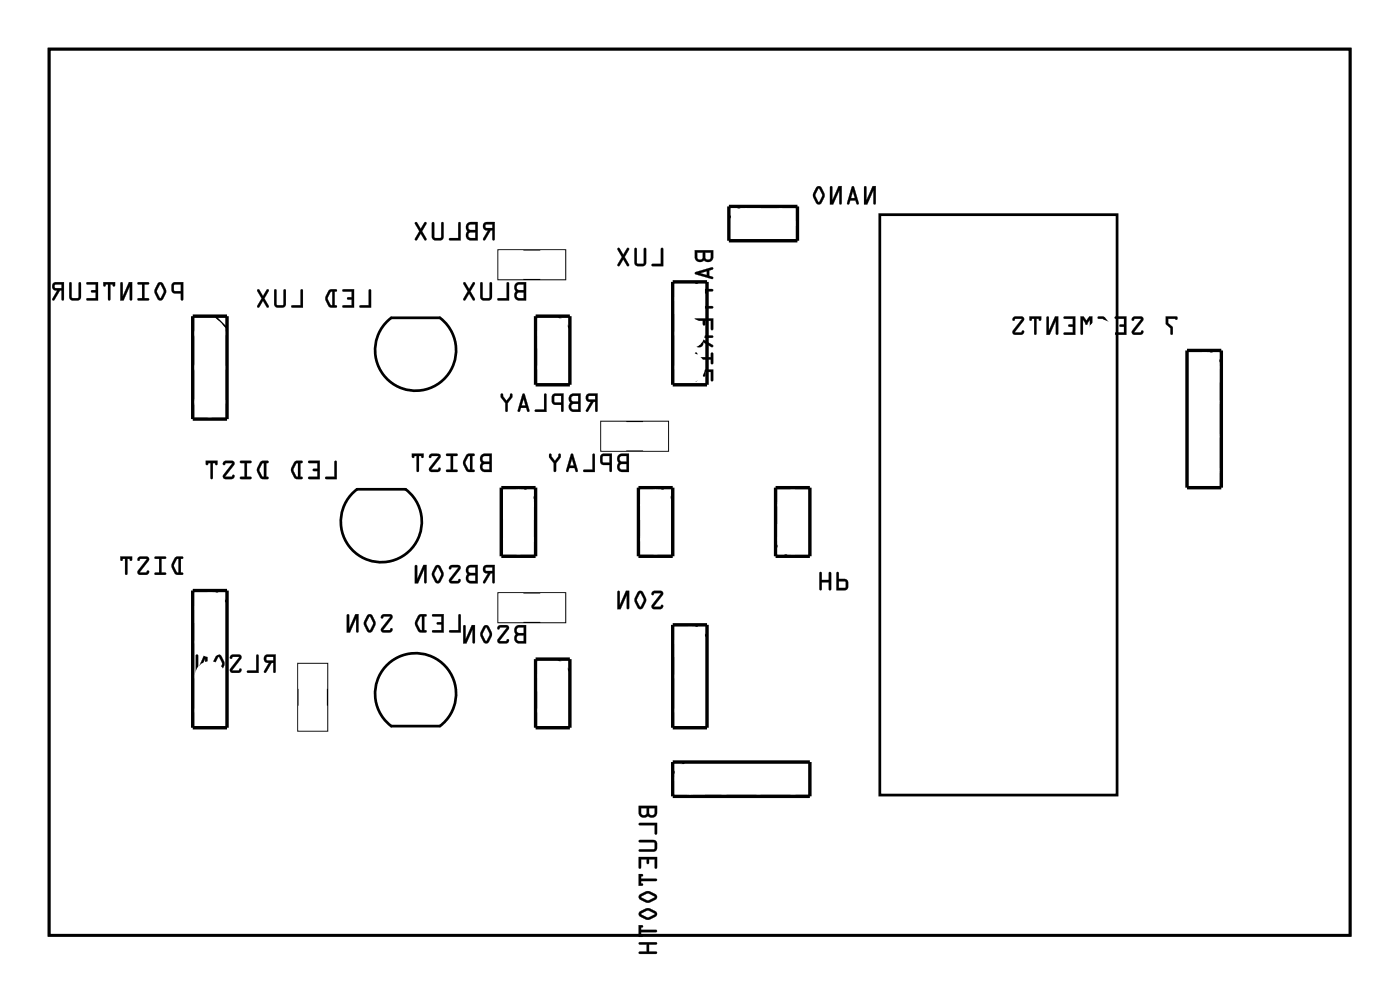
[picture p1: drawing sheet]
<svg xmlns="http://www.w3.org/2000/svg" width="104mm" height="73mm" viewBox="0 0 104 73" stroke-linecap="round" stroke-linejoin="round" font-family="sans-serif">
<path d="M3.6 3.6h96.4v65.7h-96.4zM65.2 15.9h17.6v43h-17.6zM26.4 36.2h3.6a3 3 0 0 1 .5 4.5 3 3 0 0 1-4.5 0 3 3 0 0 1 .4-4.5M28.5 24l.5-.5h3.6a3 3 0 0 1 .6 4.3 3 3 0 0 1-4.3 .5 3 3 0 0 1-.4-4.3zM32.6 53.8a3 3 0 0 0 .4-4.4 3 3 0 0 0-4.4 0 3 3 0 0 0 .4 4.4h3.6" fill="none" stroke="#000" stroke-width=".2"/>
<g fill="#000">
<path d="M35.9 16.5a.32 .32 0 0 0-.1 .4 .32 .32 0 0 0 .3 .2l-.3 .7h.1l.5-.7h.1v.6l.1 .1 .1-1.4zM36 16.6h.5v.3h-.5zM34.6 16.5l-.1 .4 .1 .2-.1 .4a.36 .36 0 0 0 .4 .3h.5v-1.4h-.5zM34.7 17.3l.5-.1v.4h-.5zM34.7 16.7l.5-.1v.4h-.5zM34 16.5l-.1 1.1h-.6v.2h.8v-1.3zM32 16.5v1.1l.2 .2h.5l.2-.3v-1l-.2-.1v.1v1.1h-.4l-.1-.1v-1zM30.8 16.5l.3 .6-.4 .7h.2l.3-.5 .2 .5h.1l.1-.1-.3-.6 .3-.6h-.2l-.2 .4-.3-.4z"/>
<path d="M35.9 16.5a.32 .32 0 0 0-.1 .4 .32 .32 0 0 0 .3 .2l-.3 .6a.1 .1 0 0 0 0 .1 .1 .1 0 0 0 .2 0l.4-.7h.1v.6a.1 .1 0 0 0 .1 .1 .1 .1 0 0 0 .1-.1v-1.3h-.7zM35.9 16.5l.8-.1-.1 1.4-.1-.1v-.6h-.2l-.4 .7-.1-.1 .4-.6a.31 .31 0 0 1-.4-.2 .31 .31 0 0 1 .1-.4zM36 16.7l.5-.1v.3h-.5zM36 16.6v.3h.5v-.3zM34.6 16.5l-.1 .4 .1 .2-.1 .4a.37 .37 0 0 0 .4 .3h.5v-1.4h-.5zM34.6 16.6l.3-.1 .5-.1v1.4h-.5a.39 .39 0 0 1-.4-.3 .39 .39 0 0 1 .2-.4l-.2-.2zM34.8 17.3l.4-.1v.4h-.4zM34.7 17.3v.3h.5v-.4zM34.8 16.7l.4-.1v.4h-.4zM34.7 16.7v.3h.5v-.4zM34 16.5l-.1 1.1h-.6a.1 .1 0 0 0-.1 .1 .1 .1 0 0 0 .1 .1h.8v-1.3zM34 16.5h.1v1.3h-.8v-.2h.7zM32 16.5v1l.1 .2 .2 .1h.4l.2-.2v-1.1a.1 .1 0 0 0-.1-.1 .1 .1 0 0 0-.1 .1v1.1h-.4l-.1-.1v-1zM32 16.5h.2v1l.1 .1h.4v-1.1h.1l.1 1-.2 .3h-.5l-.2-.2zM30.8 16.5l-.1 .1 .4 .5-.4 .6a.1 .1 0 0 0 .1 .1 .1 .1 0 0 0 .1 0l.3-.5 .2 .5a.1 .1 0 0 0 .2 0 .1 .1 0 0 0 0-.1l-.3-.6 .3-.5a.1 .1 0 0 0 0-.2 .11 .11 0 0 0-.2 .1l-.2 .4-.3-.4zM30.8 16.5h.1l.3 .5 .2-.5h.2l-.3 .6 .3 .6-.1 .1h-.1l-.2-.5-.3 .5-.2-.1 .4-.6-.4-.5z"/>
<path d="M49 18.4v1.1h-.7v.2h.8v-1.3zM47 18.4v1.2l.2 .1h.5l.2-.2v-1.1h-.2v1.1h-.4h-.1v-1.1zM45.8 18.4l.3 .6-.4 .7h.2l.3-.5 .2 .5h.2v-.1l-.3-.6 .3-.6h-.2l-.2 .5-.3-.5z"/>
<path d="M49 18.4v1.1h-.6a.1 .1 0 0 0-.1 .1 .1 .1 0 0 0 .1 .1h.7v-1.3zM49 18.4h.1v1.3h-.8v-.1l.7-.1zM47 18.4v1.1l.1 .1 .2 .1h.4l.2-.1v-1.2a.1 .1 0 0 0-.1-.1 .1 .1 0 0 0-.1 .1v1.1h-.4h-.1v-1.1zM47 18.4h.2v1.1h.1h.4v-1.1h.1h.1v1.1l-.2 .2h-.5l-.2-.1zM45.8 18.4l-.1 .1 .4 .5-.4 .6a.1 .1 0 0 0 .1 .1 .1 .1 0 0 0 .1 0l.3-.5 .2 .5a.1 .1 0 0 0 .2 0 .1 .1 0 0 0 0-.1l-.3-.6 .3-.5a.1 .1 0 0 0 0-.1 .1 .1 0 0 0-.2 0l-.2 .5-.3-.5zM45.8 18.4h.1l.3 .5 .2-.5h.2l-.3 .6 .3 .6v.1h-.2l-.2-.5-.3 .5h-.1l.3-.7-.3-.5z"/>
<path d="M51.5 18.5v.6a.39 .39 0 0 0 .2 .3 .39 .39 0 0 0 .5-.1l.3 .1a.36 .36 0 0 0 .3-.3v-.6zM52.2 18.7h.5v.4a.21 .21 0 0 1-.2 .1 .21 .21 0 0 1-.3-.1zM51.7 18.7h.4v.4a.21 .21 0 0 1-.2 .1 .21 .21 0 0 1-.2-.1zM51.5 20.2v.1l1.2 .4 .1-.1v-.1l-.3-.1v-.4h.3v-.2zM51.9 20.2l.5-.1v.3zM51.5 21.1v.8h.3v-.1h-.1v-.2l1.1-.1-.1-.1h-1v-.2h.1v-.1zM51.5 22.3v.9l.3-.1v-.1h-.1v-.2h1.1l-.1-.1h-1v-.2h.1v-.1zM51.5 23.6v.8h.2v-.6h.4v.3h.1v-.3h.5v.6h.1v-.8zM51.5 24.8v.7a.31 .31 0 0 0 .3 .2 .31 .31 0 0 0 .3-.4l.7 .4v-.1l-.7-.5v-.1h.6l.1-.1zM51.7 25h.2v.5h-.2zM51.5 26.1v.9l.1-.1 .1-.3h1v.3h.1v-.8l-.1 .1v.3h-1l-.1-.3zM51.5 27.4v.8h.2v-.7h.4v.3l.1 .1v-.1v-.3h.5v.7h.1v-.8z"/>
<path d="M51.5 18.5v.6a.4 .4 0 0 0 .2 .3 .4 .4 0 0 0 .5-.1l.3 .1a.37 .37 0 0 0 .3-.3v-.6zM51.5 18.5h1.3v.6a.39 .39 0 0 1-.2 .3 .39 .39 0 0 1-.4-.1 .39 .39 0 0 1-.5 .1 .39 .39 0 0 1-.2-.3zM52.2 18.7h.5v.4a.2 .2 0 0 1-.2 .1 .2 .2 0 0 1-.2-.1zM52.2 18.7v.4a.22 .22 0 0 0 .3 .1 .22 .22 0 0 0 .2-.1v-.4zM51.7 18.7h.4v.4a.2 .2 0 0 1-.2 .1 .2 .2 0 0 1-.2-.1zM51.6 18.7v.4a.22 .22 0 0 0 .3 .1 .22 .22 0 0 0 .2-.1v-.4zM51.5 20.2v.1l1.2 .4 .1-.1v-.1l-.3-.1v-.4l.3-.1v-.1zM51.5 20.2l1.2-.4 .1 .1-.3 .1v.4l.3 .1v.1l-.1 .1-1.2-.4zM51.9 20.2l.5-.1v.3zM51.8 20.2l.6 .2v-.3zM51.5 21.1v.8h.2a.1 .1 0 0 0 .1-.1 .1 .1 0 0 0-.1 0v-.2h1a.1 .1 0 0 0 .1-.1 .1 .1 0 0 0-.1-.1h-1v-.2a.11 .11 0 0 0 .1 0 .11 .11 0 0 0-.1-.1zM51.5 21.1h.3l-.2 .1v.2h1.1l.1 .1-1.2 .1v.2l.2 .1h-.3zM51.5 22.3v.9h.2a.1 .1 0 0 0 .1-.1 .1 .1 0 0 0-.1-.1v-.2l1 .1a.1 .1 0 0 0 .1-.1 .1 .1 0 0 0-.1-.1h-1v-.2a.11 .11 0 0 0 .1 0 .11 .11 0 0 0-.1-.2zM51.5 22.3l.3 .1-.2 .1v.2h1.1l.1 .1h-1.2v.2l.2 .1-.3 .1zM51.5 23.6v.8a.1 .1 0 0 0 .1 .1 .1 .1 0 0 0 .1-.1v-.6h.4v.2a.1 .1 0 0 0 .1 .1 .1 .1 0 0 0 .1-.1l-.1-.2h.5v.6a.1 .1 0 0 0 0 .1 .1 .1 0 0 0 .1-.1v-.8zM51.5 23.6h1.3v.8h-.1v-.6h-.5v.2v.1l-.1-.1v-.2h-.5v.6h-.1zM51.5 24.8v.7a.32 .32 0 0 0 .3 .2 .32 .32 0 0 0 .3-.4l.6 .4a.1 .1 0 0 0 .1 0 .1 .1 0 0 0 0-.2l-.7-.4v-.1h.6a.1 .1 0 0 0 .1-.1 .1 .1 0 0 0-.1-.1zM51.5 24.8l1.3 .1-.1 .1h-.6v.1l.7 .5v.1l-.7-.4a.31 .31 0 0 1-.3 .4 .31 .31 0 0 1-.3-.2zM51.7 25h.2v.5h-.2zM51.6 25v.5h.3v-.5zM51.5 26.1v.8a.1 .1 0 0 0 .1 .1 .1 .1 0 0 0 .1-.1v-.3h1v.3a.1 .1 0 0 0 0 .1 .1 .1 0 0 0 .1-.1v-.7a.1 .1 0 0 0-.1-.1 .1 .1 0 0 0 0 .1v.3h-1v-.3zM51.5 26.1l.1 .1v.3h1.1v-.3l.1-.1v.8h-.1v-.3h-1.1v.3l-.1 .1zM51.5 27.4v.8a.1 .1 0 0 0 .1 0 .1 .1 0 0 0 .1 0v-.7h.4v.3a.1 .1 0 0 0 .1 .1 .1 .1 0 0 0 .1-.1l-.1-.3h.5v.7a.1 .1 0 0 0 .1 0v-.8zM51.5 27.4h1.3v.8h-.1v-.7h-.5v.3v.1l-.1-.1v-.3h-.5v.7h-.1z"/>
<path d="M64 13.8v1.3h.2l.5-1v1h.1l.1-1.3h-.3l-.4 1v-.9zM63.1 13.8l-.3 1.3h.1l.1-.3h.4l.1 .3h.1l-.3-1.3zM63.2 14.2l.1 .5h-.3zM61.5 13.8v1.3h.2l.5-1v1h.1l.1-1.3h-.3l-.4 1v-.9zM60.5 13.9l-.3 .6 .3 .5a.23 .23 0 0 0 .4 0l.2-.6-.3-.5-.1-.1zM60.6 14l.3 .5-.2 .5-.3-.5z"/>
<path d="M64 13.8v1.4h.3l.4-1.1v1a.1 .1 0 0 0 .1 .1 .1 .1 0 0 0 .1-.1v-1.3h-.3l-.4 1v-.9zM64 13.8l.2 .1v.9l.4-1h.3l-.1 1.3h-.1v-1l-.5 1h-.2zM63.1 13.8l-.4 1.3h.2l.1-.3h.4l.1 .3h.1l-.3-1.3zM63.1 13.8h.2l.3 1.3h-.2v-.3h-.4l-.1 .3h-.2zM63.2 14.2l.1 .5h-.3zM63.2 14.2l-.2 .5h.3zM61.5 13.8v1.4h.2l.5-1.1v1a.1 .1 0 0 0 .1 .1 .1 .1 0 0 0 .1-.1v-1.3h-.3l-.4 1v-.9zM61.5 13.8l.2 .1v.9l.4-1h.3l-.1 1.3h-.1v-1l-.5 1h-.2zM60.5 13.9l-.3 .6 .2 .5a.25 .25 0 0 0 .5 0l.2-.4v-.2l-.3-.5-.1-.1zM60.5 13.9a.23 .23 0 0 1 .4 0l.2 .6-.2 .5a.24 .24 0 0 1-.4 0l-.3-.5zM60.6 14l.3 .5-.2 .5-.3-.5zM60.6 14l-.2 .5 .3 .5 .2-.5-.2-.5z"/>
<path d="M12.8 21l-.1 .2v.4l.2 .1h.5v.5l.1 .1 .1-1.4zM12.9 21.1h.5v.5l-.5-.1zM11.7 21l-.3 .6 .3 .5a.23 .23 0 0 0 .4 0l.2-.6-.3-.5-.1-.1zM11.8 21.1l.3 .5-.2 .5-.3-.5zM10.2 20.9v.2h.3v1h-.3v.1l.8 .1v-.2h-.3v-1h.3v-.2zM8.9 20.9v1.4h.3l.4-1.1v1l.1 .1 .1-1.4h-.2l-.5 1v-.9zM7.7 20.9v.3h.1v-.1h.2v1.1l.1 .1 .1-1.2h.1l.1 .1h.1v-.3zM6.4 20.9v.2h.7v.4h-.3l-.1 .1 .1 .1h.3v.4h-.6l-.1 .1 .9 .1v-1.4zM5.2 20.9l-.1 1.2 .2 .1h.5l.2-.2v-1.1h-.1l-.1 .1v1l-.4 .1-.1-.1v-1.1zM3.9 21a.32 .32 0 0 0 0 .4 .32 .32 0 0 0 .3 .1l-.3 .7h.1l.4-.7h.2v.7l.1 .1v-1.4zM4.1 21.1h.5v.2h-.5z"/>
<path d="M12.8 21l-.1 .2v.4l.2 .1h.5v.5a.1 .1 0 0 0 .1 .1 .1 .1 0 0 0 .1-.1v-1.3h-.6zM12.8 21l.8-.1-.1 1.3h-.1v-.5h-.5l-.2-.1zM12.9 21.1h.5v.5l-.5-.1zM12.9 21.1v.4l.5 .1v-.5zM11.7 21l-.3 .6 .3 .5a.24 .24 0 0 0 .4 0l.2-.4v-.2l-.2-.5-.2-.1zM11.7 21a.23 .23 0 0 1 .4 0l.2 .6-.2 .5a.24 .24 0 0 1-.4 0l-.3-.5zM11.9 21.1l.2 .5-.2 .5-.3-.5zM11.8 21.1l-.2 .5 .3 .5 .2-.5-.2-.5zM10.2 20.9v.2h.3v1h-.2a.1 .1 0 0 0-.1 .1 .1 .1 0 0 0 .1 .1h.7a.1 .1 0 0 0 .1-.1 .1 .1 0 0 0-.1-.1h-.3v-1h.3a.1 .1 0 0 0 .1-.1 .1 .1 0 0 0-.1-.1zM10.2 20.9l.8 .1v.1h-.3v1h.3v.1h-.8v-.1h.3v-1h-.3zM8.9 20.9v1.4h.3l.4-1.1v1a.1 .1 0 0 0 .1 .1 .1 .1 0 0 0 .1-.1v-1.3h-.3l-.4 1v-.9zM8.9 20.9l.2 .1v1l.5-1.1h.2l-.1 1.3h-.1v-1l-.4 1.1h-.3zM7.6 20.9v.2a.11 .11 0 0 0 .2 .1 .1 .1 0 0 0 0-.1h.2v1.1a.1 .1 0 0 0 .1 .1 .1 .1 0 0 0 .1-.1v-1.1h.1a.11 .11 0 0 0 .1 .1 .11 .11 0 0 0 .1 0v-.3zM7.7 20.9h.8v.3l-.1-.1h-.2l-.1 1.1h-.1v-1.1h-.2l-.1 .1zM6.4 20.9v.2h.7v.4h-.3a.1 .1 0 0 0-.1 .1 .1 .1 0 0 0 .1 .1h.3v.4h-.6a.1 .1 0 0 0-.1 .1 .1 .1 0 0 0 .1 .1h.8v-1.4zM6.4 20.9h.9v1.4l-.9-.1 .1-.1h.6v-.4l-.3-.1h-.1l.1-.1h.3v-.4h-.6zM5.1 20.9v1.1l.1 .2 .2 .1 .4-.1 .2-.1v-1.1a.1 .1 0 0 0-.1-.1 .1 .1 0 0 0-.1 .1v1l-.4 .1-.1-.1v-1.1zM5.2 20.9l.1 .1v1l.1 .1 .4-.1v-1l.1-.1 .1 .1v1l-.2 .2h-.5l-.1-.1zM3.9 21a.32 .32 0 0 0 0 .4 .32 .32 0 0 0 .3 .1l-.3 .6a.1 .1 0 0 0 0 .2 .1 .1 0 0 0 .1-.1l.4-.7h.2v.7a.1 .1 0 0 0 0 .1 .1 .1 0 0 0 .1-.1v-1.3h-.6zM4 21l.7-.1v1.3h-.1v-.7h-.2l-.4 .7h-.1l.3-.7a.31 .31 0 0 1-.3-.1 .31 .31 0 0 1 .1-.4zM4.1 21.1h.5v.2h-.5zM4.1 21.1v.2h.5v-.2z"/>
<path d="M24.8 34.1v1.2h-.7v.2h.9v-1.3zM22.8 34.1l.1 .2h.6v.4h-.3v.1v.1h.3v.4h-.6l-.1 .1 .9 .1v-1.4zM21.8 34.2a.81 .81 0 0 0 0 1.2l.5 .1 .1-.1-.1-.1v-1h.1v-.1l-.4-.1zM22 34.3h.1v1h-.2l-.2-.5zM19.3 34.2a.81 .81 0 0 0 0 1.2l.5 .1 .1-.1-.2-.1v-1h.2v-.1l-.4-.1zM19.4 34.3h.2v1h-.2l-.2-.5zM17.8 34.1v.2h.3v1h-.3v.1l.8 .1v-.2h-.3v-1h.3v-.1zM16.6 34.2l-.1 .2h.1l.1-.1h.5l-.6 .9-.1 .2 .2 .1h.5l.2-.2-.1-.1-.2 .1h-.4l.6-.9 .1-.2-.2-.1zM15.2 34.1l.1 .3h.1v-.1h.2v1.1l.1 .1 .1-1.2h.1l.1 .1h.1v-.3z"/>
<path d="M24.8 34.1v1.2h-.6a.1 .1 0 0 0-.1 .1 .1 .1 0 0 0 .1 .1h.8v-1.3zM24.8 34.2h.1l.1 1.3h-.9v-.2h.7zM22.8 34.1l.1 .2h.6v.4h-.2a.1 .1 0 0 0-.1 .1 .1 .1 0 0 0 .1 .1h.2v.4h-.6a.1 .1 0 0 0-.1 .1 .1 .1 0 0 0 .1 .1h.8v-1.4zM22.9 34.2l.8-.1v1.4l-.9-.1 .1-.1h.6v-.4h-.3v-.1v-.1h.3v-.4h-.6zM21.8 34.2l-.2 .5v.3l.3 .5h.4a.1 .1 0 0 0 .1-.1 .1 .1 0 0 0-.1-.1v-1a.1 .1 0 0 0 .1-.1 .1 .1 0 0 0-.1-.1zM21.8 34.2l.2-.1 .4 .1v.1h-.2v1h.2v.2l-.5-.1-.3-.4v-.4zM22 34.3h.1v1h-.2l-.2-.5zM22 34.3l-.3 .5 .2 .5h.2v-1zM19.3 34.2l-.3 .5 .1 .3 .2 .5h.5a.1 .1 0 0 0 .1-.1 .1 .1 0 0 0-.1-.1h-.1v-1h.1a.1 .1 0 0 0 .1-.1 .1 .1 0 0 0-.1-.1zM19.3 34.2l.2-.1 .4 .1-.1 .1h-.1v1h.2l-.1 .2-.4-.1-.3-.4v-.4zM19.4 34.3h.2v1h-.2l-.2-.5zM19.4 34.3l-.2 .5 .2 .5h.2v-1zM17.8 34.1v.2h.3v1h-.2a.1 .1 0 0 0-.1 .1 .1 .1 0 0 0 .1 .1h.7a.1 .1 0 0 0 0-.1 .1 .1 0 0 0 0-.1h-.3v-1h.3a.1 .1 0 0 0 0-.1 .1 .1 0 0 0 0-.1zM17.8 34.2h.8v.1h-.3v1h.3v.2l-.8-.1v-.1h.3v-1h-.3zM16.6 34.2l-.1 .2a.13 .13 0 0 0 .1 0 .13 .13 0 0 0 .1-.1h.5l-.7 .9a.21 .21 0 0 0 0 .2 .21 .21 0 0 0 .2 .1h.5l.2-.3a.13 .13 0 0 0-.2 0 .13 .13 0 0 0-.1 .1h-.4l.6-.9a.21 .21 0 0 0-.1-.3zM16.6 34.2l.6-.1a.2 .2 0 0 1 .1 .3l-.6 .9h.4l.2-.1v.2l-.7 .1-.1-.3 .7-.9h-.5l-.1 .1zM15.2 34.1v.3a.1 .1 0 0 0 .2 0 .1 .1 0 0 0 0-.1h.2v1.1a.1 .1 0 0 0 .1 .1 .1 .1 0 0 0 .1-.1v-1.1h.1a.11 .11 0 0 0 .1 .1 .11 .11 0 0 0 .1 0v-.3zM15.2 34.1h.9v.3l-.2-.1h-.1l-.1 1.2-.1-.1v-1.1h-.2l-.1 .1z"/>
<path d="M27.3 21.4v1.2h-.6v.2h.8v-1.3zM25.4 21.4v.2h.7v.4h-.3l-.1 .1 .1 .1h.3v.4h-.7v.1l.8 .1v-1.4zM24.4 21.5a.81 .81 0 0 0 0 1.2l.5 .1 .1-.1-.2-.1v-1h.1l.1-.1-.4-.1zM24.5 21.6h.1v1h-.1l-.2-.5zM22.3 21.4v1.2h-.7v.2h.8v-1.3zM20.3 21.4v1.2l.2 .2h.5l.2-.3v-1l-.1-.1-.1 .1v1.1h-.4l-.1-.1v-1zM19.1 21.4l.3 .7-.3 .6h.1l.3-.4 .3 .4 .1 .1v-.1l-.3-.6 .3-.6h-.1l-.3 .4-.3-.4z"/>
<path d="M27.3 21.4v1.2h-.6a.1 .1 0 0 0-.1 .1 .1 .1 0 0 0 .1 .1h.8v-1.3zM27.3 21.5h.2v1.3h-.8v-.2h.6zM25.4 21.4v.2h.7v.4h-.3a.1 .1 0 0 0-.1 .1 .1 .1 0 0 0 .1 .1h.3v.4h-.7a.1 .1 0 0 0 0 .1 .1 .1 0 0 0 0 .1h.8v-1.4zM25.4 21.5l.8-.1v1.4l-.8-.1v-.1h.7v-.4h-.3l-.1-.1 .1-.1h.3v-.4h-.7zM24.4 21.5l-.3 .5v.3l.3 .5h.5a.1 .1 0 0 0 .1-.1 .1 .1 0 0 0-.1-.1h-.1v-1h.1a.1 .1 0 0 0 .1-.1 .1 .1 0 0 0-.1-.1zM24.4 21.5l.2-.1 .4 .1-.1 .1h-.1v1h.1v.2l-.5-.1-.3-.4v-.4zM24.5 21.6h.1v1h-.1l-.2-.5zM24.5 21.6l-.2 .5 .2 .5h.1v-1zM22.3 21.4v1.2h-.6a.1 .1 0 0 0-.1 .1 .1 .1 0 0 0 .1 .1h.8v-1.3zM22.3 21.5h.1v1.3h-.8v-.2h.7zM20.3 21.4v1.1l.1 .2 .2 .1h.4l.2-.2v-1.1a.1 .1 0 0 0-.1-.1 .1 .1 0 0 0-.1 .1v1.1h-.4l-.1-.1v-1zM20.3 21.5h.2v1l.1 .1h.4v-1.1l.1-.1 .1 .1v1l-.2 .3h-.5l-.2-.2zM19.1 21.4v.2l.3 .5-.3 .5a.1 .1 0 0 0 0 .2 .1 .1 0 0 0 .1-.1l.3-.4 .2 .4a.11 .11 0 0 0 .2 .1 .1 .1 0 0 0 0-.2l-.3-.5 .3-.5a.1 .1 0 0 0 0-.2 .11 .11 0 0 0-.2 .1l-.2 .4-.3-.4zM19.1 21.5h.1l.3 .4 .3-.4h.1l-.3 .6 .3 .6v.1l-.1-.1-.3-.4-.3 .4h-.1l.3-.6-.3-.5z"/>
<path d="M35.7 33.7l-.1 .3 .1 .3-.1 .3a.36 .36 0 0 0 .3 .4h.5v-1.4h-.5zM35.8 34.4h.5v.4l-.5-.1zM35.8 33.8h.5v.4l-.5-.1zM34.6 33.7a.81 .81 0 0 0 0 1.2l.5 .1 .1-.1-.2-.1v-1l.1-.1 .1-.1h-.4zM34.7 33.8h.1v1l-.1-.1-.2-.4zM33.1 33.6v.2h.3v1h-.3l-.1 .1 .9 .1v-.2h-.3v-1h.3v-.2zM31.8 33.7v.1v.1l.2-.1h.5l-.7 .8v.2l.2 .2 .5-.1 .1-.1v-.2l-.2 .2h-.4l.6-.9v-.2l-.2-.1zM30.5 33.6l.1 .3h.1v-.1h.2v1.1l.1 .1v-1.2h.2v.1h.1l.1-.3z"/>
<path d="M35.7 33.7l-.1 .3 .1 .3-.1 .3a.37 .37 0 0 0 .3 .4h.5v-1.4h-.5zM35.7 33.7l.2-.1h.5v1.4l-.5-.1a.39 .39 0 0 1-.3-.2 .39 .39 0 0 1 .1-.4l-.1-.3zM35.8 34.4h.5v.4l-.5-.1zM35.8 34.4v.3l.5 .1v-.4zM35.8 33.8h.5v.4l-.5-.1zM35.8 33.8v.3l.5 .1v-.4zM34.6 33.7l-.3 .5v.3l.3 .4 .5 .1a.1 .1 0 0 0 .1-.1 .1 .1 0 0 0-.1-.1h-.1v-1h.1a.1 .1 0 0 0 .1-.1 .1 .1 0 0 0-.1-.1zM34.6 33.7l.2-.1 .4 .1-.1 .1h-.1v1h.1v.1h-.5l-.3-.4v-.4zM34.7 33.8h.1v1l-.1-.1-.2-.4zM34.7 33.8l-.2 .5 .2 .4 .1 .1v-1zM33.1 33.6v.2h.3v1h-.3a.1 .1 0 0 0-.1 .1 .1 .1 0 0 0 .1 .1h.7a.1 .1 0 0 0 .1-.1 .1 .1 0 0 0-.1-.1h-.2v-1h.2a.1 .1 0 0 0 .1-.1 .1 .1 0 0 0-.1-.1zM33.1 33.6l.8 .1v.1h-.3v1h.3v.1h-.8v-.1h.3v-1h-.3zM31.8 33.7v.1a.13 .13 0 0 0 .1 .1 .13 .13 0 0 0 .1-.1h.5l-.7 .8a.21 .21 0 0 0 0 .2 .21 .21 0 0 0 .2 .2l.5-.1 .2-.2a.13 .13 0 0 0-.2-.1 .13 .13 0 0 0-.1 .2h-.4l.6-.9a.21 .21 0 0 0-.2-.3zM31.9 33.7l.5-.1a.2 .2 0 0 1 .2 .3l-.7 .9h.5l.2-.2v.3h-.7l-.1-.2 .7-.9h-.5l-.2 .1zM30.5 33.6v.2a.1 .1 0 0 0 .1 .1 .1 .1 0 0 0 .1-.1h.2v1.1a.1 .1 0 0 0 0 .1 .1 .1 0 0 0 .1-.1v-1.1h.2a.11 .11 0 0 0 0 .1 .11 .11 0 0 0 .2 0v-.3zM30.5 33.6h.9l-.1 .3-.1-.1h-.2v1.1h-.1v-1.1h-.2l-.1 .1z"/>
<path d="M38.2 21l-.1 .3 .1 .3-.1 .3a.36 .36 0 0 0 .4 .4h.5v-1.4h-.5zM38.3 21.7h.5v.4l-.5-.1zM38.3 21.1h.5v.4l-.5-.1zM37.6 20.9l-.1 1.2h-.6v.2h.8v-1.3zM35.6 20.9v1.2l.1 .1h.6l.1-.2v-1.1h-.1v.1v1l-.5 .1v-.1l-.1-1.1zM34.3 20.9l.4 .7-.4 .6h.2l.3-.4 .2 .4 .1 .1 .1-.2-.3-.5 .3-.7h-.2l-.2 .5-.3-.5z"/>
<path d="M38.2 21l-.1 .3 .1 .3-.1 .3a.37 .37 0 0 0 .4 .4h.5v-1.4h-.5zM38.2 21l.3-.1h.5v1.4l-.5-.1a.39 .39 0 0 1-.4-.2 .39 .39 0 0 1 .1-.4l-.1-.3zM38.3 21.7h.5v.4l-.5-.1zM38.3 21.7v.3l.5 .1v-.4zM38.3 21.1h.5v.4l-.5-.1zM38.3 21.1v.3l.5 .1v-.4zM37.6 20.9l-.1 1.2h-.6a.1 .1 0 0 0-.1 .1 .1 .1 0 0 0 .1 .1h.8v-1.3zM37.6 20.9l.1 .1v1.3l-.8-.1v-.1h.6zM35.6 20.9v1.1l.1 .2 .1 .1 .5-.1 .1-.1 .1-1.1a.1 .1 0 0 0-.1-.1 .1 .1 0 0 0-.1 .1v1l-.5 .1v-.1v-1.1zM35.6 20.9l.1 .1v1l.1 .1 .5-.1v-1v-.1l.1 .1v1l-.1 .2h-.6l-.1-.1zM34.3 20.9v.1l.4 .6-.4 .5a.11 .11 0 0 0 .1 .2 .1 .1 0 0 0 .1-.1l.3-.4 .2 .4a.1 .1 0 0 0 .1 .1 .11 .11 0 0 0 .1-.2l-.3-.5 .3-.6a.1 .1 0 0 0-.1-.1 .1 .1 0 0 0-.1 0l-.2 .5-.3-.5zM34.3 20.9h.2l.3 .5 .2-.5 .2 .1-.4 .6 .4 .5-.1 .1h-.1l-.2-.5-.3 .5h-.2l.4-.6-.4-.6z"/>
<path d="M43.5 29.2a.32 .32 0 0 0-.1 .4 .32 .32 0 0 0 .4 .2l-.4 .7h.1l.5-.7h.1v.6l.1 .1 .1-1.4zM43.6 29.3h.5v.3h-.5zM42.2 29.2l-.1 .4 .2 .2-.2 .4a.36 .36 0 0 0 .4 .3h.5v-1.4h-.5zM42.4 30l.4-.1v.4h-.4zM42.4 29.4l.4-.1v.4h-.4zM41 29.2l-.1 .2v.4l.1 .2h.6v.5h.1v-1.4zM41.1 29.3h.5v.5h-.5zM40.3 29.2v1.1h-.6v.2h.8v-1.3zM38.7 29.2l-.3 1.3h.1l.1-.3h.4l.1 .3h.1v-.1l-.3-1.2zM38.8 29.5l.1 .5h-.3zM37.1 29.2v.2l.3 .5v.5l.2 .1v-.6l.4-.5v-.2h-.2v.1l-.3 .4-.2-.4-.1-.1z"/>
<path d="M43.5 29.2a.32 .32 0 0 0-.1 .4 .32 .32 0 0 0 .4 .2l-.4 .6a.1 .1 0 0 0 0 .1 .1 .1 0 0 0 .2 0l.4-.7h.1v.6a.1 .1 0 0 0 .1 .1 .1 .1 0 0 0 .1-.1v-1.3h-.6zM43.5 29.2l.8-.1-.1 1.4-.1-.1v-.6h-.1l-.4 .7-.2-.1 .4-.6a.31 .31 0 0 1-.4-.2 .31 .31 0 0 1 .1-.4zM43.6 29.4l.5-.1v.3h-.5zM43.6 29.3v.3h.5v-.3zM42.2 29.2l-.1 .4 .2 .2-.2 .4a.37 .37 0 0 0 .4 .3h.5v-1.4h-.5zM42.2 29.3l.3-.1 .5-.1v1.4h-.5a.39 .39 0 0 1-.3-.3 .39 .39 0 0 1 .1-.4l-.2-.2zM42.4 30l.4-.1v.4h-.4zM42.4 30v.3h.4v-.4zM42.4 29.4l.4-.1v.4h-.4zM42.4 29.4v.3h.4v-.4zM40.9 29.2v.2v.4l.1 .2h.6v.4a.1 .1 0 0 0 .1 .1 .1 .1 0 0 0 .1-.1v-1.3h-.7zM41 29.2l.7-.1v1.4l-.1-.1v-.4h-.6l-.1-.2zM41.1 29.4l.5-.1v.5h-.5zM41.1 29.3v.5h.5v-.5zM40.3 29.2v1.1h-.6a.1 .1 0 0 0-.1 .1 .1 .1 0 0 0 .1 .1h.8v-1.3zM40.3 29.2h.2v1.3h-.8v-.2h.6zM38.7 29.2l-.4 1.3h.2l.1-.3h.4l.1 .3h.1v-.1l-.3-1.2zM38.7 29.2h.2l.3 1.2v.1l-.1-.1-.1-.2h-.4l-.1 .3-.1-.1zM38.8 29.5l.1 .5h-.3zM38.8 29.5l-.2 .5h.3zM37.1 29.2v.2l.3 .5v.5a.1 .1 0 0 0 .1 .1 .1 .1 0 0 0 .1-.1v-.5l.4-.5v-.2a.1 .1 0 0 0-.1-.1 .1 .1 0 0 0-.1 .1v.1l-.3 .4-.2-.4-.1-.1zM37.1 29.2h.1l.1 .2 .2 .3 .3-.3v-.2h.1l.1 .2-.4 .5v.6l-.2-.1v-.5l-.3-.5z"/>
<path d="M45.8 33.7l-.1 .3 .1 .3-.1 .3a.36 .36 0 0 0 .4 .4h.5v-1.4h-.5zM46 34.4h.4v.4l-.4-.1zM46 33.8h.4v.4l-.4-.1zM44.5 33.7v.2v.4l.1 .1h.6v.5l.1 .1v-1.4zM44.7 33.8h.5v.5l-.5-.1zM43.9 33.6v1.2h-.6v.2h.8v-1.3zM42.3 33.6l-.4 1.3h.2l.1-.2h.4v.2l.2 .1v-.1l-.3-1.2zM42.4 34l.1 .5h-.3zM40.7 33.6v.3l.3 .4v.6l.1 .1 .1-.7 .3-.4v-.3h-.1v.2l-.3 .3-.2-.3-.1-.2z"/>
<path d="M45.8 33.7l-.1 .3 .1 .3-.1 .3a.37 .37 0 0 0 .4 .4h.5v-1.4h-.5zM45.8 33.7l.3-.1h.5v1.4l-.5-.1a.39 .39 0 0 1-.4-.2 .39 .39 0 0 1 .2-.4l-.2-.3zM46 34.4h.4v.4l-.4-.1zM45.9 34.4v.3l.5 .1v-.4zM46 33.8h.4v.4l-.4-.1zM45.9 33.8v.3l.5 .1v-.4zM44.5 33.7v.2v.4l.1 .1h.6l-.1 .5a.1 .1 0 0 0 .1 .1 .1 .1 0 0 0 .1-.1v-1.3h-.6zM44.5 33.7l.8-.1v1.3h-.1v-.5h-.6l-.1-.1zM44.7 33.8h.5v.5l-.5-.1zM44.7 33.8v.4l.5 .1v-.5zM43.9 33.6v1.2h-.6a.1 .1 0 0 0-.1 .1 .1 .1 0 0 0 .1 .1h.8v-1.3zM43.9 33.6l.2 .1v1.3l-.8-.1v-.1h.6zM42.3 33.6l-.4 1.3h.2l.1-.2h.4v.2l.2 .1v-.1l-.3-1.2zM42.3 33.6l.2 .1 .3 1.2h-.2v-.2h-.4l-.1 .2h-.2zM42.4 34l.1 .5h-.3zM42.4 34l-.2 .5h.3zM40.7 33.6v.3l.3 .4v.6a.1 .1 0 0 0 .1 .1 .1 .1 0 0 0 .1-.1v-.6l.4-.4v-.2a.1 .1 0 0 0-.1-.1 .1 .1 0 0 0-.1 .1v.1l-.3 .3-.2-.3-.1-.2zM40.7 33.6h.1v.2l.3 .3 .3-.3v-.2l.1 .1v.2l-.3 .4-.1 .6h-.1v-.6l-.3-.4z"/>
<path d="M86.4 23.4v.6l.3 .3v.4l.1 .1 .1-.6-.4-.3v-.3h.6v.1l.1-.2zM83.9 23.5l-.1 .2 .1 .1 .2-.2h.4l-.6 .9v.2l.1 .1h.6l.1-.1v-.2l-.2 .1h-.5l.7-.8v-.2l-.2-.2zM82.6 23.5v.1h.7v.4h-.3l-.1 .1 .1 .1h.3v.4h-.6l-.1 .1 .8 .1v-1.4zM81.3 23.5l.1 .1h.3l.3 .5v.4l-.1 .1h-.4v-.2l.2-.1v-.1h-.4l.1 .5 .2 .1h.4l.2-.3a.92 .92 0 0 0-.5-1.1zM80.1 23.4v1.4l.1-.1v-1l.2 .2a.11 .11 0 0 0 .1 .2 .11 .11 0 0 0 .1-.2l.1-.2v1l.2 .1v-1.4h-.2l-.2 .3-.2-.3zM78.8 23.5v.1h.7v.4h-.3l-.1 .1 .1 .1h.3v.4h-.6l-.1 .1 .9 .1v-1.4zM77.6 23.5l-.1 1.3h.3l.4-1.1v1l.1 .1 .1-1.4h-.2l-.5 1.1v-1zM76.3 23.4v.4l.1-.1v-.1h.2v1.1l.1 .1 .1-1.2h.2v.1l.1 .1v-.4zM75.1 23.5l-.1 .2 .1 .1 .1-.2h.5l-.7 .9v.2l.2 .1h.5l.2-.1-.1-.2-.2 .1h-.4l.6-.8 .1-.2-.2-.2z"/>
<path d="M86.4 23.4v.6l.3 .3v.4a.1 .1 0 0 0 .1 .1 .1 .1 0 0 0 .1-.1v-.5l-.4-.3v-.3h.6v.1l.1-.2zM86.4 23.4l.8 .1-.1 .2v-.1h-.6v.3l.4 .3-.1 .6-.1-.1v-.4l-.3-.3zM83.9 23.5l-.1 .2a.13 .13 0 0 0 .2 0 .13 .13 0 0 0 .1-.1h.4l-.6 .9a.21 .21 0 0 0 0 .2 .21 .21 0 0 0 .1 .1h.6l.1-.2a.13 .13 0 0 0-.1-.1 .13 .13 0 0 0-.1 .1h-.5l.7-.8a.22 .22 0 0 0-.2-.4zM83.9 23.5l.6-.1a.22 .22 0 0 1 .2 .4l-.7 .8h.5l.2-.1-.1 .2-.6 .1-.1-.3 .6-.9h-.4l-.2 .1zM82.6 23.5v.1h.7v.4h-.3a.1 .1 0 0 0-.1 .1 .1 .1 0 0 0 .1 .1h.3v.4h-.6a.1 .1 0 0 0-.1 .1 .1 .1 0 0 0 .1 .1h.8v-1.4zM82.6 23.5l.8-.1v1.4l-.8-.1 .1-.1h.6v-.4h-.3l-.1-.1 .1-.1h.3v-.4h-.7zM81.3 23.5v.1h.4l.3 .4v.6h-.5v-.2h.2a.1 .1 0 0 0 .1-.1 .1 .1 0 0 0-.1-.1h-.4l.1 .5 .2 .1 .5-.1 .1-.2-.1-.7-.3-.3zM81.3 23.5l.4-.1 .2 .1a.9 .9 0 0 1 .1 1.3h-.5l-.2-.2v-.4h.4v.1h-.2v.3h.4l.1-.1v-.6l-.3-.3h-.3zM80 23.4v1.3a.1 .1 0 0 0 .1 .1 .1 .1 0 0 0 .1-.1v-1l.2 .2a.11 .11 0 0 0 .1 .2 .11 .11 0 0 0 .1-.2l.2-.2-.1 1a.1 .1 0 0 0 .1 .1 .1 .1 0 0 0 .1-.1v-1.3h-.2l-.2 .3-.2-.3zM80.1 23.4h.2l.2 .4 .2-.4h.2v1.4l-.1-.1v-1l-.3 .3-.3-.3v1v.1l-.1-.1zM78.8 23.5v.1h.7v.4h-.3a.1 .1 0 0 0-.1 .1 .1 .1 0 0 0 .1 .1h.3v.4h-.6a.1 .1 0 0 0-.1 .1 .1 .1 0 0 0 .1 .1h.8v-1.4zM78.8 23.5l.9-.1v1.4l-.9-.1 .1-.1h.6v-.4h-.3l-.1-.1 .1-.1h.3v-.4h-.7zM77.5 23.5v1.3h.3l.4-1.1v1a.1 .1 0 0 0 .1 .1 .1 .1 0 0 0 .1-.1v-1.3h-.2l-.5 1.1v-1zM77.6 23.5h.1v1l.5-1.1h.2l-.1 1.4-.1-.1v-1l-.4 1.1h-.3zM76.3 23.4v.3a.1 .1 0 0 0 .1 .1 .1 .1 0 0 0 0-.2h.2v1.1a.1 .1 0 0 0 .1 .1 .1 .1 0 0 0 .1-.1v-1.1h.1a.11 .11 0 0 0 .1 .2 .11 .11 0 0 0 .1-.1v-.3zM76.3 23.4h.8v.3l-.1-.1h-.2l-.1 1.2-.1-.1v-1.1h-.2l-.1 .1zM75.1 23.5l-.1 .2a.13 .13 0 0 0 .1 0 .13 .13 0 0 0 .1-.1h.5l-.7 .9a.21 .21 0 0 0 0 .2 .21 .21 0 0 0 .2 .1h.5l.2-.2a.13 .13 0 0 0-.2-.1 .13 .13 0 0 0-.1 .1h-.4l.6-.8a.21 .21 0 0 0-.1-.4zM75.1 23.5l.6-.1a.21 .21 0 0 1 .1 .4l-.6 .8h.4l.2-.1v.2l-.7 .1-.1-.3 .7-.9h-.5l-.1 .1z"/>
<path d="M13 41.3a.81 .81 0 0 0 0 1.2l.5 .1 .1-.1-.2-.1v-1h.1l.1-.1-.4-.1zM13.1 41.4h.1v1h-.1l-.2-.5zM11.5 41.2v.2h.3v1h-.3l-.1 .1 .9 .1v-.2h-.3v-1h.3v-.1zM10.2 41.3v.2l.2-.1h.5l-.7 .9v.2l.2 .1h.5l.1-.2v-.1l-.2 .1h-.4l.6-.9v-.2l-.1-.1zM8.9 41.2l.1 .3h.1v-.1h.2v1.1l.1 .1v-1.2h.2v.1h.1l.1-.3z"/>
<path d="M13 41.3l-.3 .5v.3l.3 .4 .5 .1a.1 .1 0 0 0 .1-.1 .1 .1 0 0 0-.1-.1h-.1v-1h.1a.1 .1 0 0 0 .1-.1 .1 .1 0 0 0-.1-.1zM13 41.3l.2-.1 .4 .1-.1 .1h-.1v1h.1v.2l-.5-.1-.3-.4v-.4zM13.1 41.4h.1v1l-.1-.1-.2-.4zM13.1 41.4l-.2 .5 .2 .5h.1v-1zM11.5 41.2v.2h.3v1h-.3a.1 .1 0 0 0-.1 .1 .1 .1 0 0 0 .1 .1h.7a.1 .1 0 0 0 .1-.1 .1 .1 0 0 0-.1-.1h-.2v-1h.2a.1 .1 0 0 0 .1-.1 .1 .1 0 0 0-.1-.1zM11.5 41.2l.8 .1v.1h-.3v1h.3v.2l-.8-.1v-.1h.3v-1h-.3zM10.2 41.3v.2a.13 .13 0 0 0 .1 0 .13 .13 0 0 0 .1-.1h.5l-.7 .9a.21 .21 0 0 0 0 .2 .21 .21 0 0 0 .2 .1h.5l.2-.3a.13 .13 0 0 0-.2 0 .13 .13 0 0 0-.1 .1h-.4l.6-.9a.21 .21 0 0 0-.1-.3zM10.3 41.3l.6-.1a.2 .2 0 0 1 .1 .3l-.7 .9h.5l.2-.1v.2l-.7 .1-.1-.3 .7-.9h-.5l-.2 .1zM8.9 41.2v.3a.1 .1 0 0 0 .1 0 .1 .1 0 0 0 .1-.1h.2v1.1a.1 .1 0 0 0 .1 .1 .1 .1 0 0 0 0-.1v-1.1h.2a.11 .11 0 0 0 0 .1 .11 .11 0 0 0 .2 0v-.3zM8.9 41.2h.9l-.1 .3-.1-.1h-.2v1.2l-.1-.1v-1.1h-.2l-.1 .1z"/>
<path d="M19.6 48.6a.32 .32 0 0 0 0 .3 .32 .32 0 0 0 .3 .2l-.3 .7h.1l.4-.7h.1v.6l.2 .1v-1.3zM19.8 48.7l.4-.1v.3h-.4zM19 48.5v1.2h-.7v.1h.9v-1.2zM17.1 48.5l-.1 .2 .1 .1 .2-.2 .4 .1-.6 .8-.1 .2 .2 .1h.6l.1-.1-.1-.2-.1 .2-.5-.1 .7-.8v-.2l-.2-.1zM16 48.5l-.2 .7 .2 .5a.23 .23 0 0 0 .4 0l.2-.6-.2-.6h-.2zM16.2 48.7l.3 .5-.3 .5-.3-.5zM14.5 48.5v1.3h.2l.5-1v.9l.1 .1 .1-1.3h-.3l-.4 1v-.9z"/>
<path d="M19.6 48.5a.32 .32 0 0 0 0 .4 .32 .32 0 0 0 .3 .2l-.3 .6a.1 .1 0 0 0 0 .1 .1 .1 0 0 0 .1 0l.4-.7h.1v.6a.1 .1 0 0 0 .1 .1 .1 .1 0 0 0 .1-.1v-1.2h-.6zM19.6 48.6l.8-.1v1.3l-.1-.1v-.6h-.2l-.4 .7h-.1l.3-.7a.31 .31 0 0 1-.3-.2 .31 .31 0 0 1 0-.3zM19.8 48.7l.4-.1v.3h-.4zM19.7 48.7l.1 .2h.5v-.3zM19 48.5v1.2h-.6a.1 .1 0 0 0-.1 0 .1 .1 0 0 0 .1 .1h.8v-1.2zM19 48.5l.2 .1v1.2h-.9v-.1h.7zM17.1 48.5l-.1 .2a.13 .13 0 0 0 .2 .1 .13 .13 0 0 0 .1-.1h.4l-.6 .8a.21 .21 0 0 0-.1 .2 .21 .21 0 0 0 .2 .1h.6l.1-.2a.13 .13 0 0 0-.1-.1 .13 .13 0 0 0-.1 .2l-.5-.1 .7-.8a.21 .21 0 0 0-.2-.3zM17.1 48.5h.6a.2 .2 0 0 1 .2 .3l-.7 .8 .5 .1 .1-.2v.3h-.6l-.2-.2 .7-.9-.4-.1-.2 .2zM16 48.5l-.2 .7 .2 .5a.24 .24 0 0 0 .4 0l.2-.4v-.2l-.2-.6h-.2zM16 48.6a.23 .23 0 0 1 .4 0l.2 .6-.2 .5a.24 .24 0 0 1-.4 0l-.2-.5zM16.2 48.7l.2 .5-.2 .5-.3-.5zM16.2 48.7l-.3 .5 .3 .5 .3-.5-.2-.5zM14.5 48.5v1.3h.2l.5-1v.9a.1 .1 0 0 0 .1 .1 .1 .1 0 0 0 .1-.1v-1.2h-.3l-.4 1v-.9zM14.5 48.5l.2 .1v.9l.4-1h.3l-.1 1.3-.1-.1v-.9l-.5 1h-.2z"/>
<path d="M34 45.5v1.2h-.7v.1h.8v-1.2zM32 45.5l.1 .2h.6v.4h-.3v.1l.3 .1v.4h-.6l-.1 .1h.9v-1.3zM31 45.6a.81 .81 0 0 0 0 1.2h.5h.1l-.2-.1v-1l.2-.1v-.1h-.4zM31.2 45.7h.1v1l-.2-.1-.2-.4zM28.3 45.6l-.1 .1 .1 .1 .2-.1h.4l-.6 .8-.1 .2 .2 .1h.5l.2-.1-.1-.2-.2 .2-.4-.1 .6-.8 .1-.2-.2-.1zM27.2 45.6l-.2 .6 .2 .5a.23 .23 0 0 0 .4 0l.2-.6-.2-.5-.2-.1zM27.4 45.7l.2 .5-.2 .5-.3-.5zM25.7 45.5v1.3h.2l.5-1v1h.1l.1-1.3h-.3l-.4 1v-.9z"/>
<path d="M34 45.5v1.2h-.6a.1 .1 0 0 0-.1 .1 .1 .1 0 0 0 .1 .1h.7v-1.3zM34 45.5l.1 .1v1.2h-.8v-.1h.7zM32 45.5l.1 .2h.6v.4h-.3a.1 .1 0 0 0-.1 .1 .1 .1 0 0 0 .1 .1h.3v.4h-.6a.1 .1 0 0 0-.1 .1 .1 .1 0 0 0 .1 .1h.8v-1.4zM32 45.5h.9v1.3h-.9l.1-.1h.6v-.5h-.3v-.1h.3v-.4l-.6-.1zM31 45.6l-.3 .5 .1 .2 .2 .5 .5 .1a.1 .1 0 0 0 .1-.1 .1 .1 0 0 0-.1-.1h-.1v-1h.1a.1 .1 0 0 0 .1-.1 .1 .1 0 0 0-.1-.1zM31 45.6l.2-.1h.4v.1l-.2 .1v1h.2v.1h-.5l-.3-.5v-.3zM31.2 45.7h.1v1l-.2-.1-.2-.4zM31.1 45.7l-.2 .5 .2 .4 .2 .1v-1zM28.3 45.5l-.1 .2a.13 .13 0 0 0 .2 .1 .13 .13 0 0 0 .1-.1h.4l-.6 .8a.21 .21 0 0 0-.1 .2 .21 .21 0 0 0 .2 .2l.5-.1 .2-.2a.13 .13 0 0 0-.1-.1 .14 .14 0 0 0-.2 .2l-.4-.1 .7-.8a.21 .21 0 0 0-.2-.3zM28.3 45.6l.6-.1a.2 .2 0 0 1 .1 .3l-.6 .8 .4 .1 .2-.2v.3h-.7l-.1-.2 .7-.9h-.4l-.2 .1zM27.2 45.6l-.3 .6 .3 .5a.24 .24 0 0 0 .4 0l.2-.4v-.2l-.2-.5-.2-.1zM27.2 45.6a.23 .23 0 0 1 .4 0l.2 .6-.2 .5a.24 .24 0 0 1-.4 0l-.2-.5zM27.4 45.7l.2 .5-.2 .5-.3-.5zM27.4 45.7l-.3 .5 .3 .5 .3-.5-.3-.5zM25.7 45.5v1.4h.2l.5-1.1v1a.1 .1 0 0 0 .1 .1 .1 .1 0 0 0 .1-.1v-1.3h-.3l-.4 1v-.9zM25.7 45.5l.2 .1v.9l.4-1h.3l-.1 1.3h-.1v-1l-.5 1h-.2z"/>
<path d="M35.9 41.9a.32 .32 0 0 0-.1 .4 .32 .32 0 0 0 .3 .2l-.3 .7h.1l.5-.7h.1v.6l.1 .1 .1-1.4zM36 42h.5v.3h-.5zM34.6 41.9l-.1 .4 .1 .2-.1 .4a.36 .36 0 0 0 .4 .3h.5v-1.4h-.5zM34.7 42.7l.5-.1v.4h-.5zM34.7 42.1l.5-.1v.4h-.5zM33.3 41.9v.2v.1l.2-.2h.4l-.6 .9v.2l.2 .1h.5l.1-.1v-.2l-.2 .1h-.5l.7-.8v-.2l-.2-.2zM32.3 41.9l-.3 .6 .2 .6a.23 .23 0 0 0 .4 0l.3-.7-.3-.5-.2-.1zM32.4 42l.3 .5-.3 .5-.2-.5zM30.8 41.9l-.1 1.3h.3l.4-1v.9l.1 .1 .1-1.4h-.2l-.5 1.1v-1z"/>
<path d="M35.9 41.9a.32 .32 0 0 0-.1 .4 .32 .32 0 0 0 .3 .2l-.3 .6a.1 .1 0 0 0 0 .1 .1 .1 0 0 0 .2 0l.4-.7h.1v.6a.1 .1 0 0 0 .1 .1 .1 .1 0 0 0 .1-.1v-1.3h-.7zM35.9 41.9l.8-.1-.1 1.4-.1-.1v-.6h-.2l-.4 .7-.1-.1 .4-.6a.31 .31 0 0 1-.4-.2 .31 .31 0 0 1 .1-.4zM36 42.1l.5-.1v.3h-.5zM36 42v.3h.5v-.3zM34.6 41.9l-.1 .4 .1 .2-.1 .4a.37 .37 0 0 0 .4 .3h.5v-1.4h-.5zM34.6 42l.3-.1 .5-.1v1.4h-.5a.39 .39 0 0 1-.4-.3 .39 .39 0 0 1 .2-.4l-.2-.2zM34.8 42.7l.4-.1v.4h-.4zM34.7 42.7v.3h.5v-.4zM34.8 42.1l.4-.1v.4h-.4zM34.7 42.1v.3h.5v-.4zM33.3 41.9l-.1 .2a.13 .13 0 0 0 .2 .1 .13 .13 0 0 0 .1-.2h.4l-.6 .9a.21 .21 0 0 0 0 .2 .21 .21 0 0 0 .2 .1h.5l.1-.2a.13 .13 0 0 0-.1-.1 .13 .13 0 0 0-.1 .1h-.5l.7-.8a.22 .22 0 0 0-.2-.4zM33.3 41.9h.6a.2 .2 0 0 1 .2 .3l-.7 .8h.5l.2-.1v.2l-.7 .1-.1-.3 .7-.9h-.5l-.2 .2zM32.3 41.9l-.3 .6 .2 .6a.24 .24 0 0 0 .4 0l.3-.5v-.2l-.3-.5-.2-.1zM32.3 41.9a.23 .23 0 0 1 .3 .1l.3 .5-.3 .6a.24 .24 0 0 1-.4 0l-.2-.6zM32.4 42l.3 .5-.3 .5-.2-.5zM32.4 42l-.2 .5 .2 .5 .3-.5-.2-.5zM30.8 41.9l-.1 1.3h.3l.4-1v.9a.1 .1 0 0 0 .1 .1 .1 .1 0 0 0 .1-.1v-1.3h-.2l-.5 1.1v-1zM30.8 41.9h.1v1l.5-1.1h.2l-.1 1.4-.1-.1v-.9l-.4 1h-.3z"/>
<path d="M38.2 46.4l-.1 .3 .1 .3-.1 .3a.36 .36 0 0 0 .4 .4h.5v-1.4h-.5zM38.3 47.1h.5v.4l-.5-.1zM38.3 46.5h.5v.4l-.5-.1zM36.9 46.4l-.1 .1 .1 .1 .2-.1h.4l-.6 .8v.2l.1 .2 .6-.1 .1-.1v-.2l-.2 .2h-.5l.7-.9v-.2l-.2-.1zM35.8 46.4l-.2 .6 .2 .5a.23 .23 0 0 0 .4 0l.2-.6-.2-.5-.2-.1zM36 46.5l.3 .5-.3 .5-.2-.5zM34.3 46.3v1.4h.3l.4-1.1v1l.1 .1 .1-1.4h-.2l-.5 1v-.9z"/>
<path d="M38.2 46.4l-.1 .3 .1 .3-.1 .3a.37 .37 0 0 0 .4 .4h.5v-1.4h-.5zM38.2 46.4l.3-.1h.5v1.4l-.5-.1a.39 .39 0 0 1-.4-.2 .39 .39 0 0 1 .1-.4l-.1-.3zM38.3 47.1h.5v.4l-.5-.1zM38.3 47.1v.3l.5 .1v-.4zM38.3 46.5h.5v.4l-.5-.1zM38.3 46.5v.3l.5 .1v-.4zM36.9 46.4l-.1 .1a.13 .13 0 0 0 .2 .1 .13 .13 0 0 0 .1-.1h.4l-.6 .8a.21 .21 0 0 0 0 .2 .21 .21 0 0 0 .1 .2l.6-.1 .1-.2a.13 .13 0 0 0-.1-.1 .13 .13 0 0 0-.1 .2h-.5l.7-.9a.21 .21 0 0 0-.2-.3zM36.9 46.4l.6-.1a.2 .2 0 0 1 .2 .3l-.7 .9h.5l.2-.2-.1 .3h-.6l-.1-.2 .6-.9h-.4l-.2 .1zM35.8 46.4l-.2 .6 .2 .5a.24 .24 0 0 0 .4 0l.2-.4v-.2l-.2-.5-.2-.1zM35.9 46.4a.23 .23 0 0 1 .3 0l.2 .6-.2 .5a.24 .24 0 0 1-.4 0l-.2-.5zM36 46.5l.3 .5-.3 .5-.2-.5zM36 46.5l-.3 .5 .3 .5 .3-.5-.2-.5zM34.3 46.3v1.4h.3l.4-1.1v1a.1 .1 0 0 0 .1 .1 .1 .1 0 0 0 .1-.1v-1.3h-.3l-.4 1v-.9zM34.3 46.3l.2 .1v1l.5-1.1h.2l-.1 1.3h-.1v-1l-.4 1.1h-.3z"/>
<path d="M47.3 59.7v.5a.39 .39 0 0 0 .3 .3 .39 .39 0 0 0 .4-.1l.3 .2a.36 .36 0 0 0 .4-.4v-.5zM48.1 59.9h.4v.3a.21 .21 0 0 1-.2 .2 .21 .21 0 0 1-.2-.2zM47.5 59.9h.4v.3a.21 .21 0 0 1-.2 .2 .21 .21 0 0 1-.2-.2zM47.3 61l.1 .1h1.1v.7h.2v-.9zM47.3 62.2l.1 .2h1l.1 .1-.1 .4h-1l-.1 .1 .1 .1h1l.3-.2v-.5l-.2-.2zM47.3 63.5l.1 .8h.1v-.7h.4v.3l.1 .1 .1-.1v-.3h.4v.7h.2v-.8zM47.3 64.7v.9l.3-.1-.1-.1v-.1l1.2-.1-.1-.1h-1.1v-.2h.1v-.1zM47.4 66.3l-.1 .1 .1 .2 .5 .3 .7-.3a.23 .23 0 0 0 0-.4l-.6-.2zM47.5 66.4l.5-.2 .5 .2-.5 .3zM47.4 67.5l-.1 .2 .1 .2 .5 .2 .7-.2a.23 .23 0 0 0 0-.4l-.6-.2zM47.5 67.7l.5-.3 .5 .3-.5 .3zM47.3 68.5v.9l.3-.1v-.1h-.1v-.2h1.2l-.1-.1h-1.1v-.2h.1v-.1zM47.3 69.8l.1 .2h.5v.5h-.5v.1h1.3l-.1-.1h-.5v-.5h.5v-.2z"/>
<path d="M47.3 59.7v.5a.4 .4 0 0 0 .3 .4 .4 .4 0 0 0 .4-.2l.3 .2a.37 .37 0 0 0 .4-.4v-.5zM47.3 59.7h1.4v.5a.39 .39 0 0 1-.3 .3 .39 .39 0 0 1-.4-.1 .39 .39 0 0 1-.4 .1 .39 .39 0 0 1-.3-.3zM48.1 59.9h.4v.3a.2 .2 0 0 1-.2 .2 .2 .2 0 0 1-.2-.2zM48.1 59.9v.3a.22 .22 0 0 0 .2 .2 .22 .22 0 0 0 .2-.2v-.3zM47.5 59.9h.4v.3a.2 .2 0 0 1-.2 .2 .2 .2 0 0 1-.2-.2zM47.5 59.9v.3a.22 .22 0 0 0 .2 .2 .22 .22 0 0 0 .2-.2v-.3zM47.3 61l.1 .1h1.1v.6a.1 .1 0 0 0 .1 .1 .1 .1 0 0 0 .1-.1v-.8zM47.3 61l1.4-.1v.9h-.2v-.7h-1.1zM47.3 62.2l.1 .2h1l.1 .1-.1 .4h-1a.1 .1 0 0 0-.1 .1 .1 .1 0 0 0 .1 .1h1.1l.2-.2v-.4l-.1-.2-.2-.1zM47.3 62.2h1.2l.2 .2v.5l-.3 .2h-1l-.1-.1 .1-.1h1.1v-.4l-.1-.1h-1zM47.3 63.5v.8a.1 .1 0 0 0 .1 0 .1 .1 0 0 0 .1 0v-.7h.4v.3a.1 .1 0 0 0 .1 .1 .1 .1 0 0 0 .1-.1v-.3h.4v.7a.1 .1 0 0 0 .1 0 .1 .1 0 0 0 .1 0v-.8zM47.3 63.5h1.4v.8h-.2v-.7h-.4v.3l-.1 .1-.1-.1v-.3h-.4v.7h-.1zM47.3 64.7v.9h.3a.1 .1 0 0 0 0-.1 .1 .1 0 0 0-.1-.1v-.1h1.1a.1 .1 0 0 0 .1-.1 .1 .1 0 0 0-.1-.1h-1.1v-.2a.11 .11 0 0 0 .1 0 .11 .11 0 0 0 0-.2zM47.3 64.7l.3 .1-.1 .1v.2h1.1l.1 .1h-1.2v.2l.1 .1-.3 .1zM47.4 66.3l-.1 .1 .1 .2 .5 .3 .7-.3a.24 .24 0 0 0 0-.4l-.6-.2zM47.4 66.3l.6-.3 .6 .2a.24 .24 0 0 1 0 .4l-.6 .3-.6-.3a.23 .23 0 0 1 0-.3zM47.5 66.4l.5-.2 .5 .2-.5 .3zM47.5 66.4v.1l.5 .2 .5-.3-.5-.2zM47.4 67.5l-.1 .2 .1 .2 .5 .2 .7-.2a.24 .24 0 0 0 0-.4l-.6-.3zM47.4 67.5l.6-.2 .6 .2a.24 .24 0 0 1 0 .4l-.6 .2-.6-.2a.23 .23 0 0 1 0-.4zM47.5 67.7l.5-.3 .5 .3-.5 .2zM47.5 67.7l.5 .3 .5-.3-.5-.3zM47.3 68.5v.9h.3a.1 .1 0 0 0 0-.1 .1 .1 0 0 0-.1-.1v-.2l1.1 .1a.1 .1 0 0 0 .1-.1 .1 .1 0 0 0-.1-.1h-1.1v-.2a.11 .11 0 0 0 .1 0 .11 .11 0 0 0 0-.2zM47.3 68.5l.3 .1-.1 .1v.2h1.1l.1 .1h-1.2v.2l.1 .1-.3 .1zM47.3 69.8l.1 .2h.5v.5h-.5a.1 .1 0 0 0-.1 .1 .1 .1 0 0 0 .1 .1h1.2a.1 .1 0 0 0 .1-.1 .1 .1 0 0 0-.1-.1h-.5v-.5h.5a.1 .1 0 0 0 .1-.1 .1 .1 0 0 0-.1-.1zM47.3 69.8h1.3v.1h-.5v.6h.5l.1 .1h-1.3v-.1h.5v-.6h-.5z"/>
<path d="M48.3 43.8v.2v.1l.2-.2 .5 .1-.7 .8v.2l.2 .1h.5l.1-.1v-.2l-.2 .1h-.5l.7-.8v-.2l-.2-.1zM47.3 43.8l-.3 .6 .2 .6a.23 .23 0 0 0 .4 0l.3-.7-.3-.5h-.2zM47.4 43.9l.3 .5-.3 .5-.2-.5zM45.8 43.8l-.1 1.3h.3l.4-1v.9l.2 .1v-1.3h-.2l-.5 1v-1z"/>
<path d="M48.3 43.8v.2a.13 .13 0 0 0 .1 .1 .13 .13 0 0 0 .1-.2l.5 .1-.7 .8a.21 .21 0 0 0 0 .2 .21 .21 0 0 0 .2 .1h.5l.1-.2a.13 .13 0 0 0-.1-.1 .13 .13 0 0 0-.1 .1h-.5l.7-.8a.22 .22 0 0 0-.2-.4zM48.3 43.8h.6a.2 .2 0 0 1 .2 .3l-.7 .8h.5l.2-.1v.2l-.7 .1-.1-.2 .7-1h-.5l-.2 .2zM47.3 43.8l-.3 .6 .2 .6a.24 .24 0 0 0 .4 0l.3-.5v-.2l-.3-.5-.2-.1zM47.3 43.8a.23 .23 0 0 1 .3 .1l.3 .5-.3 .6a.24 .24 0 0 1-.4 0l-.2-.6zM47.4 43.9l.3 .5-.3 .5-.2-.5zM47.4 43.9l-.2 .5 .2 .5 .3-.5-.2-.4zM45.8 43.8l-.1 1.3h.3l.4-1v.9a.1 .1 0 0 0 .1 .1 .1 .1 0 0 0 .1-.1v-1.3h-.2l-.5 1.1v-1zM45.8 43.8h.1v1l.5-1h.2v1.3l-.2-.1v-.9l-.4 1h-.3z"/>
<path d="M60.7 42.4v1.2a.1 .1 0 0 0 .1 .1 .1 .1 0 0 0 .1-.1v-.5h.5v.5a.1 .1 0 0 0 .1 .1 .1 .1 0 0 0 .1-.1v-1.2a.1 .1 0 0 0-.1-.1 .1 .1 0 0 0-.1 .1v.6h-.5v-.6zM60.7 42.4h.2v.6h.5v-.6h.2l-.1 1.3-.1-.1v-.5h-.5v.6h-.2zM62 42.4v1.3h.7l.1-.1v-.6l-.1-.1h-.6v-.5zM62 42.4h.1v.5h.6l.1 .1v.6l-.1 .1h-.7zM62.1 43.1h.5v.4h-.5zM62.1 43v.6l.5-.1v-.4z"/>
<path d="M60.7 42.4v1.3h.2v-.6h.5v.6h.1l.1-1.3h-.2v.6h-.5v-.6zM62 42.4v1.3h.7l.1-.1v-.6l-.1-.1h-.6v-.5zM62.1 43.1h.5v.4h-.5z"/>
<path d="M3.6 3.6v65.7h96.4v-65.7zM3.6 3.6h96.4v65.7h-96.4z"/>
</g>
<path d="M54 15.3h5.1v2.5h-5.1zM14.3 23.4h2.5v7.6h-2.5zM37.1 36.1h2.6v5.1h-2.6zM39.7 23.4h2.5v5.1h-2.5zM47.3 36.1h2.5v5.1h-2.5zM49.8 20.9h2.6v7.6h-2.6zM57.5 36.1h2.5v5.1h-2.5zM87.9 26h2.6v10.1h-2.6zM14.3 43.7h2.5v10.2h-2.5zM39.7 48.8h2.5v5.1h-2.5zM49.8 46.3h2.6v7.6h-2.6zM49.8 56.4h10.2v2.6h-10.2z" fill="none" stroke="#000" stroke-width=".25"/>
<path d="M54.9 15.3l-.9 .9M15.9 23.4l.9 .9M38.8 36.1l.9 .9M41.3 23.4l.9 .9M48.9 36.1l.9 .9M51.5 20.9l.9 .9M89.6 26l.9 .8M15.9 43.7l.9 .9M41.3 48.8l.9 .9M50.7 56.4l-.9 .9M51.5 46.3l.9 .9M57.5 40.3l.8 .9" fill="none" stroke="#000" stroke-width=".13"/>
<path d="M36.9 18.5h5v2.2h-5zM44.5 31.2h5v2.2h-5zM22.1 49.1h2.2v5h-2.2zM36.9 43.9h5v2.2h-5z" fill="none" stroke="#000" stroke-width=".1"/>
<circle cx="62" cy="48.7" r=".7" fill="#fff"/>
<circle cx="62" cy="48.7" r=".7" fill="none" stroke="#fff" stroke-width=".76" stroke-linecap="butt"/>
<circle cx="73.2" cy="30.5" r=".7" fill="#fff"/>
<circle cx="73.2" cy="30.5" r=".7" fill="none" stroke="#fff" stroke-width=".76" stroke-linecap="butt"/>
<circle cx="62" cy="27.4" r=".7" fill="#fff"/>
<circle cx="62" cy="27.4" r=".7" fill="none" stroke="#fff" stroke-width=".76" stroke-linecap="butt"/>
<circle cx="32.6" cy="32.5" r=".7" fill="#fff"/>
<circle cx="32.6" cy="32.5" r=".7" fill="none" stroke="#fff" stroke-width=".76" stroke-linecap="butt"/>
<circle cx="55.9" cy="52.8" r=".7" fill="#fff"/>
<circle cx="55.9" cy="52.8" r=".7" fill="none" stroke="#fff" stroke-width=".76" stroke-linecap="butt"/>
<circle cx="58" cy="23.3" r=".7" fill="#fff"/>
<circle cx="58" cy="23.3" r=".7" fill="none" stroke="#fff" stroke-width=".76" stroke-linecap="butt"/>
<circle cx="70.2" cy="29.4" r=".7" fill="#fff"/>
<circle cx="70.2" cy="29.4" r=".7" fill="none" stroke="#fff" stroke-width=".76" stroke-linecap="butt"/>
<circle cx="77.3" cy="35.5" r=".7" fill="#fff"/>
<circle cx="77.3" cy="35.5" r=".7" fill="none" stroke="#fff" stroke-width=".76" stroke-linecap="butt"/>
<circle cx="74.2" cy="63" r=".7" fill="#fff"/>
<circle cx="74.2" cy="63" r=".7" fill="none" stroke="#fff" stroke-width=".76" stroke-linecap="butt"/>
<circle cx="44.8" cy="62" r=".7" fill="#fff"/>
<circle cx="44.8" cy="62" r=".7" fill="none" stroke="#fff" stroke-width=".76" stroke-linecap="butt"/>
<circle cx="85.4" cy="57.9" r=".7" fill="#fff"/>
<circle cx="85.4" cy="57.9" r=".7" fill="none" stroke="#fff" stroke-width=".76" stroke-linecap="butt"/>
<circle cx="40.7" cy="17.3" r=".7" fill="#fff"/>
<circle cx="40.7" cy="17.3" r=".7" fill="none" stroke="#fff" stroke-width=".76" stroke-linecap="butt"/>
<circle cx="85.4" cy="42.7" r=".7" fill="#fff"/>
<circle cx="85.4" cy="42.7" r=".7" fill="none" stroke="#fff" stroke-width=".76" stroke-linecap="butt"/>
<circle cx="85.4" cy="47.7" r=".7" fill="#fff"/>
<circle cx="85.4" cy="47.7" r=".7" fill="none" stroke="#fff" stroke-width=".76" stroke-linecap="butt"/>
<path d="M47.8 36.7h1.5v1.4h-1.5z" fill="#fff"/>
<path d="M47.8 36.7h1.5v1.4h-1.5z" fill="none" stroke="#fff" stroke-width=".76" stroke-linecap="butt"/>
<circle cx="48.6" cy="37.4" r=".74" fill="#fff"/>
<circle cx="48.6" cy="37.4" r=".74" fill="none" stroke="#fff" stroke-width=".76" stroke-linecap="butt"/>
<circle cx="48.6" cy="39.9" r=".74" fill="#fff"/>
<circle cx="48.6" cy="39.9" r=".74" fill="none" stroke="#fff" stroke-width=".76" stroke-linecap="butt"/>
<path d="M40.2 24h1.5v1.4h-1.5z" fill="#fff"/>
<path d="M40.2 24h1.5v1.4h-1.5z" fill="none" stroke="#fff" stroke-width=".76" stroke-linecap="butt"/>
<circle cx="40.9" cy="24.7" r=".74" fill="#fff"/>
<circle cx="40.9" cy="24.7" r=".74" fill="none" stroke="#fff" stroke-width=".76" stroke-linecap="butt"/>
<circle cx="40.9" cy="27.2" r=".74" fill="#fff"/>
<circle cx="40.9" cy="27.2" r=".74" fill="none" stroke="#fff" stroke-width=".76" stroke-linecap="butt"/>
<path d="M37.7 36.7h1.4v1.4h-1.4z" fill="#fff"/>
<path d="M37.7 36.7h1.4v1.4h-1.4z" fill="none" stroke="#fff" stroke-width=".76" stroke-linecap="butt"/>
<circle cx="38.4" cy="37.4" r=".74" fill="#fff"/>
<circle cx="38.4" cy="37.4" r=".74" fill="none" stroke="#fff" stroke-width=".76" stroke-linecap="butt"/>
<circle cx="38.4" cy="39.9" r=".74" fill="#fff"/>
<circle cx="38.4" cy="39.9" r=".74" fill="none" stroke="#fff" stroke-width=".76" stroke-linecap="butt"/>
<path d="M40.2 49.4h1.5v1.4h-1.5z" fill="#fff"/>
<path d="M40.2 49.4h1.5v1.4h-1.5z" fill="none" stroke="#fff" stroke-width=".76" stroke-linecap="butt"/>
<circle cx="40.9" cy="50.1" r=".74" fill="#fff"/>
<circle cx="40.9" cy="50.1" r=".74" fill="none" stroke="#fff" stroke-width=".76" stroke-linecap="butt"/>
<circle cx="40.9" cy="52.6" r=".74" fill="#fff"/>
<circle cx="40.9" cy="52.6" r=".74" fill="none" stroke="#fff" stroke-width=".76" stroke-linecap="butt"/>
<path d="M47.8 31.4h1.6v1.9h-1.6z" fill="#fff"/>
<path d="M47.8 31.4h1.6v1.9h-1.6z" fill="none" stroke="#fff" stroke-width=".25"/>
<path d="M44.7 31.4h1.6v1.9h-1.6z" fill="#fff"/>
<path d="M44.7 31.4h1.6v1.9h-1.6z" fill="none" stroke="#fff" stroke-width=".25"/>
<path d="M40.1 18.7h1.6v1.9h-1.6z" fill="#fff"/>
<path d="M40.1 18.7h1.6v1.9h-1.6z" fill="none" stroke="#fff" stroke-width=".25"/>
<path d="M37 18.7h1.6v1.9h-1.6z" fill="#fff"/>
<path d="M37 18.7h1.6v1.9h-1.6z" fill="none" stroke="#fff" stroke-width=".25"/>
<path d="M40.1 44.1h1.6v1.9h-1.6z" fill="#fff"/>
<path d="M40.1 44.1h1.6v1.9h-1.6z" fill="none" stroke="#fff" stroke-width=".25"/>
<path d="M37 44.1h1.6v1.9h-1.6z" fill="#fff"/>
<path d="M37 44.1h1.6v1.9h-1.6z" fill="none" stroke="#fff" stroke-width=".25"/>
<path d="M22.2 49.3h1.9v1.6h-1.9z" fill="#fff"/>
<path d="M22.2 49.3h1.9v1.6h-1.9z" fill="none" stroke="#fff" stroke-width=".25"/>
<path d="M22.2 52.4h1.9v1.6h-1.9z" fill="#fff"/>
<path d="M22.2 52.4h1.9v1.6h-1.9z" fill="none" stroke="#fff" stroke-width=".25"/>
<circle cx="81.6" cy="19.6" r=".67" fill="#fff"/>
<circle cx="81.6" cy="19.6" r=".67" fill="none" stroke="#fff" stroke-width=".69" stroke-linecap="butt"/>
<path d="M80.9 18.9h1.4v1.4h-1.4z" fill="#fff"/>
<path d="M80.9 18.9h1.4v1.4h-1.4z" fill="none" stroke="#fff" stroke-width=".69" stroke-linecap="butt"/>
<circle cx="81.6" cy="22.1" r=".67" fill="#fff"/>
<circle cx="81.6" cy="22.1" r=".67" fill="none" stroke="#fff" stroke-width=".69" stroke-linecap="butt"/>
<circle cx="81.6" cy="24.7" r=".67" fill="#fff"/>
<circle cx="81.6" cy="24.7" r=".67" fill="none" stroke="#fff" stroke-width=".69" stroke-linecap="butt"/>
<circle cx="81.6" cy="27.2" r=".67" fill="#fff"/>
<circle cx="81.6" cy="27.2" r=".67" fill="none" stroke="#fff" stroke-width=".69" stroke-linecap="butt"/>
<circle cx="81.6" cy="29.8" r=".67" fill="#fff"/>
<circle cx="81.6" cy="29.8" r=".67" fill="none" stroke="#fff" stroke-width=".69" stroke-linecap="butt"/>
<circle cx="81.6" cy="32.3" r=".67" fill="#fff"/>
<circle cx="81.6" cy="32.3" r=".67" fill="none" stroke="#fff" stroke-width=".69" stroke-linecap="butt"/>
<circle cx="81.6" cy="34.8" r=".67" fill="#fff"/>
<circle cx="81.6" cy="34.8" r=".67" fill="none" stroke="#fff" stroke-width=".69" stroke-linecap="butt"/>
<circle cx="81.6" cy="37.4" r=".67" fill="#fff"/>
<circle cx="81.6" cy="37.4" r=".67" fill="none" stroke="#fff" stroke-width=".69" stroke-linecap="butt"/>
<circle cx="81.6" cy="39.9" r=".67" fill="#fff"/>
<circle cx="81.6" cy="39.9" r=".67" fill="none" stroke="#fff" stroke-width=".69" stroke-linecap="butt"/>
<circle cx="81.6" cy="42.5" r=".67" fill="#fff"/>
<circle cx="81.6" cy="42.5" r=".67" fill="none" stroke="#fff" stroke-width=".69" stroke-linecap="butt"/>
<circle cx="81.6" cy="45" r=".67" fill="#fff"/>
<circle cx="81.6" cy="45" r=".67" fill="none" stroke="#fff" stroke-width=".69" stroke-linecap="butt"/>
<circle cx="81.6" cy="47.5" r=".67" fill="#fff"/>
<circle cx="81.6" cy="47.5" r=".67" fill="none" stroke="#fff" stroke-width=".69" stroke-linecap="butt"/>
<circle cx="81.6" cy="50.1" r=".67" fill="#fff"/>
<circle cx="81.6" cy="50.1" r=".67" fill="none" stroke="#fff" stroke-width=".69" stroke-linecap="butt"/>
<circle cx="81.6" cy="52.6" r=".67" fill="#fff"/>
<circle cx="81.6" cy="52.6" r=".67" fill="none" stroke="#fff" stroke-width=".69" stroke-linecap="butt"/>
<circle cx="81.6" cy="55.2" r=".67" fill="#fff"/>
<circle cx="81.6" cy="55.2" r=".67" fill="none" stroke="#fff" stroke-width=".69" stroke-linecap="butt"/>
<circle cx="66.3" cy="19.6" r=".67" fill="#fff"/>
<circle cx="66.3" cy="19.6" r=".67" fill="none" stroke="#fff" stroke-width=".69" stroke-linecap="butt"/>
<circle cx="66.3" cy="22.1" r=".67" fill="#fff"/>
<circle cx="66.3" cy="22.1" r=".67" fill="none" stroke="#fff" stroke-width=".69" stroke-linecap="butt"/>
<circle cx="66.3" cy="24.7" r=".67" fill="#fff"/>
<circle cx="66.3" cy="24.7" r=".67" fill="none" stroke="#fff" stroke-width=".69" stroke-linecap="butt"/>
<circle cx="66.3" cy="27.2" r=".67" fill="#fff"/>
<circle cx="66.3" cy="27.2" r=".67" fill="none" stroke="#fff" stroke-width=".69" stroke-linecap="butt"/>
<circle cx="66.3" cy="29.8" r=".67" fill="#fff"/>
<circle cx="66.3" cy="29.8" r=".67" fill="none" stroke="#fff" stroke-width=".69" stroke-linecap="butt"/>
<circle cx="66.3" cy="32.3" r=".67" fill="#fff"/>
<circle cx="66.3" cy="32.3" r=".67" fill="none" stroke="#fff" stroke-width=".69" stroke-linecap="butt"/>
<circle cx="66.3" cy="34.8" r=".67" fill="#fff"/>
<circle cx="66.3" cy="34.8" r=".67" fill="none" stroke="#fff" stroke-width=".69" stroke-linecap="butt"/>
<circle cx="66.3" cy="37.4" r=".67" fill="#fff"/>
<circle cx="66.3" cy="37.4" r=".67" fill="none" stroke="#fff" stroke-width=".69" stroke-linecap="butt"/>
<circle cx="66.3" cy="39.9" r=".67" fill="#fff"/>
<circle cx="66.3" cy="39.9" r=".67" fill="none" stroke="#fff" stroke-width=".69" stroke-linecap="butt"/>
<circle cx="66.3" cy="42.5" r=".67" fill="#fff"/>
<circle cx="66.3" cy="42.5" r=".67" fill="none" stroke="#fff" stroke-width=".69" stroke-linecap="butt"/>
<circle cx="66.3" cy="45" r=".67" fill="#fff"/>
<circle cx="66.3" cy="45" r=".67" fill="none" stroke="#fff" stroke-width=".69" stroke-linecap="butt"/>
<circle cx="66.3" cy="47.5" r=".67" fill="#fff"/>
<circle cx="66.3" cy="47.5" r=".67" fill="none" stroke="#fff" stroke-width=".69" stroke-linecap="butt"/>
<circle cx="66.3" cy="50.1" r=".67" fill="#fff"/>
<circle cx="66.3" cy="50.1" r=".67" fill="none" stroke="#fff" stroke-width=".69" stroke-linecap="butt"/>
<circle cx="66.3" cy="52.6" r=".67" fill="#fff"/>
<circle cx="66.3" cy="52.6" r=".67" fill="none" stroke="#fff" stroke-width=".69" stroke-linecap="butt"/>
<circle cx="66.3" cy="55.2" r=".67" fill="#fff"/>
<circle cx="66.3" cy="55.2" r=".67" fill="none" stroke="#fff" stroke-width=".69" stroke-linecap="butt"/>
<circle cx="30.8" cy="27.2" r=".6" fill="#fff"/>
<circle cx="30.8" cy="27.2" r=".6" fill="none" stroke="#fff" stroke-width=".65" stroke-linecap="butt"/>
<path d="M30.2 26.6h1.2v1.2h-1.2z" fill="#fff"/>
<path d="M30.2 26.6h1.2v1.2h-1.2z" fill="none" stroke="#fff" stroke-width=".65" stroke-linecap="butt"/>
<circle cx="30.8" cy="24.7" r=".6" fill="#fff"/>
<circle cx="30.8" cy="24.7" r=".6" fill="none" stroke="#fff" stroke-width=".65" stroke-linecap="butt"/>
<circle cx="28.2" cy="39.9" r=".6" fill="#fff"/>
<circle cx="28.2" cy="39.9" r=".6" fill="none" stroke="#fff" stroke-width=".65" stroke-linecap="butt"/>
<path d="M27.6 39.3h1.2v1.2h-1.2z" fill="#fff"/>
<path d="M27.6 39.3h1.2v1.2h-1.2z" fill="none" stroke="#fff" stroke-width=".65" stroke-linecap="butt"/>
<circle cx="28.2" cy="37.4" r=".6" fill="#fff"/>
<circle cx="28.2" cy="37.4" r=".6" fill="none" stroke="#fff" stroke-width=".65" stroke-linecap="butt"/>
<circle cx="30.8" cy="50.1" r=".6" fill="#fff"/>
<circle cx="30.8" cy="50.1" r=".6" fill="none" stroke="#fff" stroke-width=".65" stroke-linecap="butt"/>
<path d="M30.2 49.5h1.2v1.2h-1.2z" fill="#fff"/>
<path d="M30.2 49.5h1.2v1.2h-1.2z" fill="none" stroke="#fff" stroke-width=".65" stroke-linecap="butt"/>
<circle cx="30.8" cy="52.6" r=".6" fill="#fff"/>
<circle cx="30.8" cy="52.6" r=".6" fill="none" stroke="#fff" stroke-width=".65" stroke-linecap="butt"/>
<path d="M88.5 26.5h1.4v1.5h-1.4z" fill="#fff"/>
<path d="M88.5 26.5h1.4v1.5h-1.4z" fill="none" stroke="#fff" stroke-width=".76" stroke-linecap="butt"/>
<circle cx="89.2" cy="27.2" r=".74" fill="#fff"/>
<circle cx="89.2" cy="27.2" r=".74" fill="none" stroke="#fff" stroke-width=".76" stroke-linecap="butt"/>
<circle cx="89.2" cy="29.8" r=".74" fill="#fff"/>
<circle cx="89.2" cy="29.8" r=".74" fill="none" stroke="#fff" stroke-width=".76" stroke-linecap="butt"/>
<circle cx="89.2" cy="32.3" r=".74" fill="#fff"/>
<circle cx="89.2" cy="32.3" r=".74" fill="none" stroke="#fff" stroke-width=".76" stroke-linecap="butt"/>
<circle cx="89.2" cy="34.8" r=".74" fill="#fff"/>
<circle cx="89.2" cy="34.8" r=".74" fill="none" stroke="#fff" stroke-width=".76" stroke-linecap="butt"/>
<circle cx="15.5" cy="24.7" r=".75" fill="#fff"/>
<circle cx="15.5" cy="24.7" r=".75" fill="none" stroke="#fff" stroke-width=".76" stroke-linecap="butt"/>
<circle cx="15.5" cy="27.2" r=".75" fill="#fff"/>
<circle cx="15.5" cy="27.2" r=".75" fill="none" stroke="#fff" stroke-width=".76" stroke-linecap="butt"/>
<circle cx="15.5" cy="29.8" r=".75" fill="#fff"/>
<circle cx="15.5" cy="29.8" r=".75" fill="none" stroke="#fff" stroke-width=".76" stroke-linecap="butt"/>
<path d="M14.8 44.3h1.5v1.4h-1.5z" fill="#fff"/>
<path d="M14.8 44.3h1.5v1.4h-1.5z" fill="none" stroke="#fff" stroke-width=".76" stroke-linecap="butt"/>
<circle cx="15.5" cy="45" r=".74" fill="#fff"/>
<circle cx="15.5" cy="45" r=".74" fill="none" stroke="#fff" stroke-width=".76" stroke-linecap="butt"/>
<circle cx="15.5" cy="47.5" r=".74" fill="#fff"/>
<circle cx="15.5" cy="47.5" r=".74" fill="none" stroke="#fff" stroke-width=".76" stroke-linecap="butt"/>
<circle cx="15.5" cy="50.1" r=".74" fill="#fff"/>
<circle cx="15.5" cy="50.1" r=".74" fill="none" stroke="#fff" stroke-width=".76" stroke-linecap="butt"/>
<circle cx="15.5" cy="52.6" r=".74" fill="#fff"/>
<circle cx="15.5" cy="52.6" r=".74" fill="none" stroke="#fff" stroke-width=".76" stroke-linecap="butt"/>
<path d="M50.4 57h1.4v1.4h-1.4z" fill="#fff"/>
<path d="M50.4 57h1.4v1.4h-1.4z" fill="none" stroke="#fff" stroke-width=".76" stroke-linecap="butt"/>
<circle cx="51.1" cy="57.7" r=".74" fill="#fff"/>
<circle cx="51.1" cy="57.7" r=".74" fill="none" stroke="#fff" stroke-width=".76" stroke-linecap="butt"/>
<circle cx="53.6" cy="57.7" r=".74" fill="#fff"/>
<circle cx="53.6" cy="57.7" r=".74" fill="none" stroke="#fff" stroke-width=".76" stroke-linecap="butt"/>
<circle cx="56.2" cy="57.7" r=".74" fill="#fff"/>
<circle cx="56.2" cy="57.7" r=".74" fill="none" stroke="#fff" stroke-width=".76" stroke-linecap="butt"/>
<circle cx="58.7" cy="57.7" r=".74" fill="#fff"/>
<circle cx="58.7" cy="57.7" r=".74" fill="none" stroke="#fff" stroke-width=".76" stroke-linecap="butt"/>
<path d="M50.4 46.8h1.4v1.5h-1.4z" fill="#fff"/>
<path d="M50.4 46.8h1.4v1.5h-1.4z" fill="none" stroke="#fff" stroke-width=".76" stroke-linecap="butt"/>
<circle cx="51.1" cy="47.5" r=".74" fill="#fff"/>
<circle cx="51.1" cy="47.5" r=".74" fill="none" stroke="#fff" stroke-width=".76" stroke-linecap="butt"/>
<circle cx="51.1" cy="50.1" r=".74" fill="#fff"/>
<circle cx="51.1" cy="50.1" r=".74" fill="none" stroke="#fff" stroke-width=".76" stroke-linecap="butt"/>
<circle cx="51.1" cy="52.6" r=".74" fill="#fff"/>
<circle cx="51.1" cy="52.6" r=".74" fill="none" stroke="#fff" stroke-width=".76" stroke-linecap="butt"/>
<path d="M50.4 21.4h1.4v1.5h-1.4z" fill="#fff"/>
<path d="M50.4 21.4h1.4v1.5h-1.4z" fill="none" stroke="#fff" stroke-width=".76" stroke-linecap="butt"/>
<circle cx="51.1" cy="22.1" r=".74" fill="#fff"/>
<circle cx="51.1" cy="22.1" r=".74" fill="none" stroke="#fff" stroke-width=".76" stroke-linecap="butt"/>
<circle cx="51.1" cy="24.7" r=".74" fill="#fff"/>
<circle cx="51.1" cy="24.7" r=".74" fill="none" stroke="#fff" stroke-width=".76" stroke-linecap="butt"/>
<circle cx="51.1" cy="27.2" r=".74" fill="#fff"/>
<circle cx="51.1" cy="27.2" r=".74" fill="none" stroke="#fff" stroke-width=".76" stroke-linecap="butt"/>
<path d="M54.5 15.8h1.5v1.5h-1.5z" fill="#fff"/>
<path d="M54.5 15.8h1.5v1.5h-1.5z" fill="none" stroke="#fff" stroke-width=".76" stroke-linecap="butt"/>
<circle cx="55.3" cy="16.6" r=".74" fill="#fff"/>
<circle cx="55.3" cy="16.6" r=".74" fill="none" stroke="#fff" stroke-width=".76" stroke-linecap="butt"/>
<circle cx="57.8" cy="16.6" r=".74" fill="#fff"/>
<circle cx="57.8" cy="16.6" r=".74" fill="none" stroke="#fff" stroke-width=".76" stroke-linecap="butt"/>
<path d="M58 39.2h1.5v1.5h-1.5z" fill="#fff"/>
<path d="M58 39.2h1.5v1.5h-1.5z" fill="none" stroke="#fff" stroke-width=".76" stroke-linecap="butt"/>
<circle cx="58.7" cy="39.9" r=".74" fill="#fff"/>
<circle cx="58.7" cy="39.9" r=".74" fill="none" stroke="#fff" stroke-width=".76" stroke-linecap="butt"/>
<circle cx="58.7" cy="37.4" r=".74" fill="#fff"/>
<circle cx="58.7" cy="37.4" r=".74" fill="none" stroke="#fff" stroke-width=".76" stroke-linecap="butt"/>
</svg>
